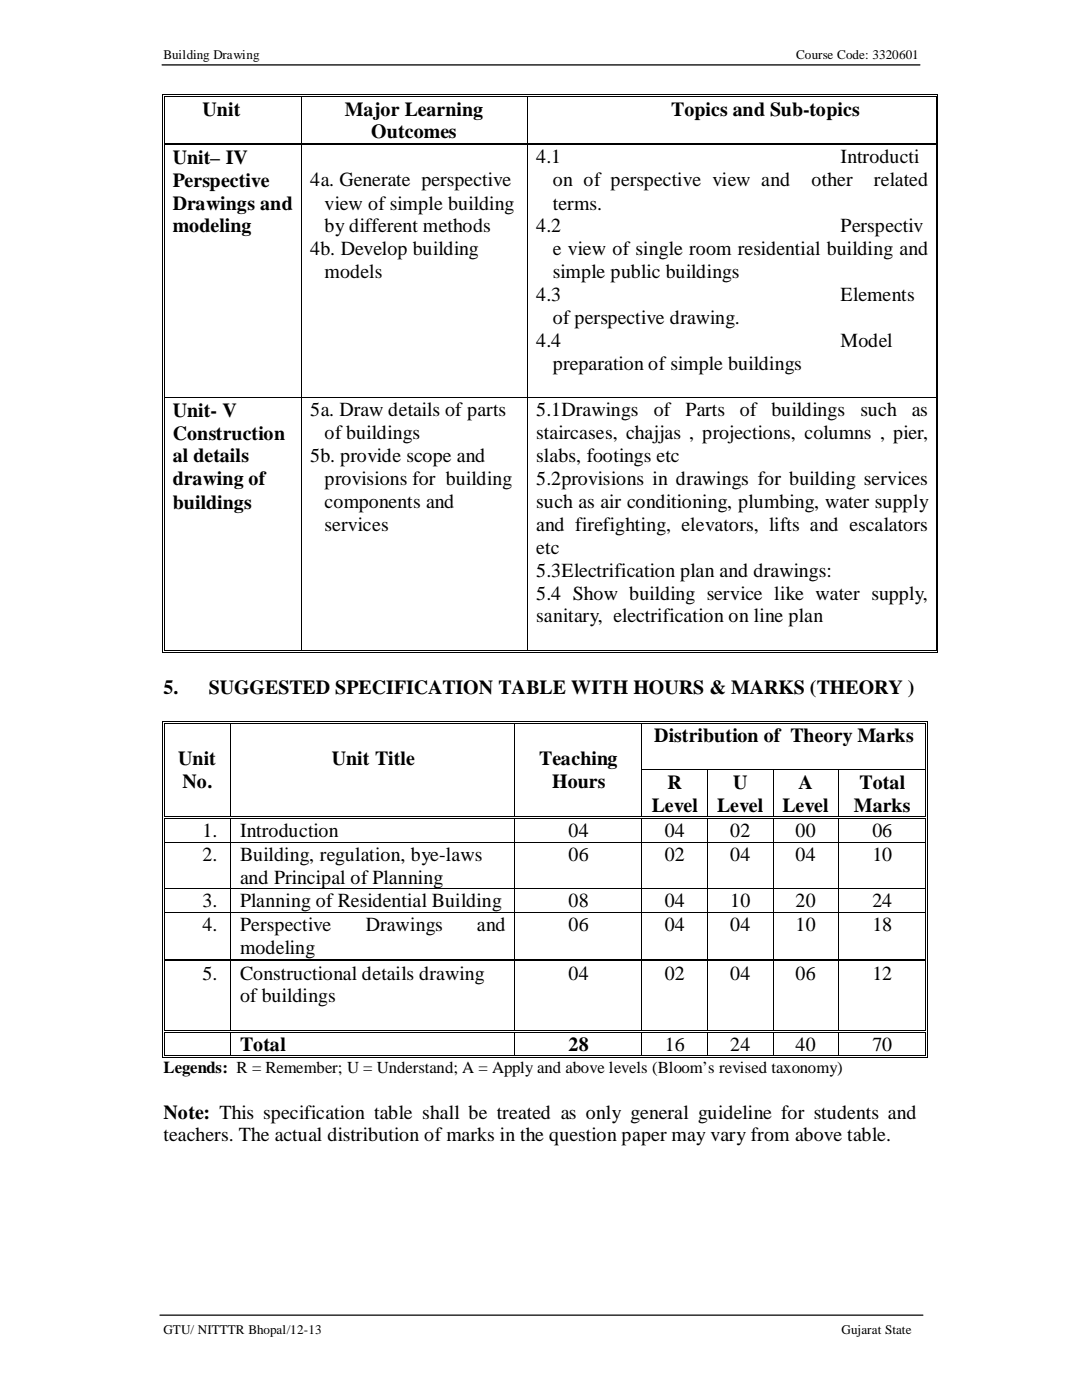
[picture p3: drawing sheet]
<svg xmlns="http://www.w3.org/2000/svg" width="216mm" height="279mm" viewBox="0 0 216 279" stroke-linecap="round" stroke-linejoin="round" font-family="sans-serif">
<defs><g id="words">
<g font-size="4">
<text x="40.4" y="23.1">Unit</text>
<text x="68.8" y="23.1">Major Learning</text>
<text x="133.9" y="23.1">Topics and Sub-topics</text>
<text x="74.1" y="27.6">Outcomes</text>
<text x="34.5" y="32.7">Unit– IV</text>
<text x="107" y="32.6">4.1</text>
<text x="167.7" y="32.6">Introducti</text>
<text x="34.5" y="37.3">Perspective</text>
<text x="34.5" y="41.8">Drawings and</text>
<text x="61.9" y="37.2">4a. Generate perspective</text>
<text x="64.8" y="41.8">view of simple building</text>
<text x="110.3" y="37.2">on of perspective view and</text>
<text x="110.3" y="41.8">terms.</text>
<text x="162" y="37.2">other</text>
<text x="174.4" y="37.2">related</text>
<text x="34.5" y="46.4">modeling</text>
<text x="64.8" y="46.3">by different methods</text>
<text x="107" y="46.3">4.2</text>
<text x="167.7" y="46.3">Perspectiv</text>
<text x="61.9" y="51">4b. Develop building</text>
<text x="110.3" y="51">e view of single room residential building and</text>
<text x="64.8" y="55.5">models</text>
<text x="110.3" y="55.5">simple public buildings</text>
<text x="107" y="60.1">4.3</text>
<text x="110.3" y="64.6">of perspective drawing.</text>
<text x="167.7" y="60.1">Elements</text>
<text x="107" y="69.3">4.4</text>
<text x="167.7" y="69.3">Model</text>
<text x="110.3" y="73.7">preparation of simple buildings</text>
<text x="34.5" y="83.1">Unit- V</text>
<text x="61.9" y="83.1">5a. Draw details of parts</text>
<text x="107" y="83.1">5.1Drawings</text>
<text x="130.5" y="83.1">of</text>
<text x="136.8" y="83.1">Parts</text>
<text x="147.7" y="83.1">of buildings</text>
<text x="171.7" y="83.1">such</text>
<text x="181.9" y="83.1">as</text>
<text x="34.5" y="87.7">Construction</text>
<text x="64.8" y="87.6">of buildings</text>
<text x="107" y="87.6">staircases, chajjas , projections, columns , pier,</text>
<text x="34.5" y="92.3">al details</text>
<text x="61.9" y="92.2">5b. provide scope and</text>
<text x="107" y="92.2">slabs, footings etc</text>
<text x="34.5" y="96.9">drawing of</text>
<text x="34.5" y="101.5">buildings</text>
<text x="64.8" y="96.8">provisions for building</text>
<text x="64.8" y="101.4">components and</text>
<text x="107" y="96.8">5.2provisions in drawings for building services</text>
<text x="107" y="101.4">such as air conditioning, plumbing, water supply</text>
<text x="64.8" y="105.9">services</text>
<text x="107" y="105.9">and firefighting, elevators, lifts and escalators</text>
<text x="107" y="110.6">etc</text>
<text x="107" y="115.1">5.3Electrification plan and drawings:</text>
<text x="107" y="119.7">5.4 Show building service like water supply,</text>
<text x="107" y="124.2">sanitary, electrification on line plan</text>
<text x="32.6" y="138.6">5.</text>
<text x="41.7" y="138.6">SUGGESTED SPECIFICATION TABLE WITH HOURS &amp; MARKS (THEORY )</text>
<text x="130.6" y="148.2">Distribution of Theory Marks</text>
<text x="35.6" y="152.7">Unit</text>
<text x="66.2" y="152.7">Unit Title</text>
<text x="107.6" y="152.7">Teaching</text>
<text x="36.4" y="157.3">No.</text>
<text x="110.2" y="157.3">Hours</text>
<text x="133.2" y="157.5">R</text>
<text x="146.3" y="157.5">U</text>
<text x="159.3" y="157.5">A</text>
<text x="171.5" y="157.5">Total</text>
<text x="40.4" y="167">1.</text>
<text x="47.9" y="167">Introduction</text>
<text x="113.5" y="167">04</text>
<text x="130" y="162.1">Level</text>
<text x="132.7" y="167">04</text>
<text x="143.1" y="162.1">Level</text>
<text x="145.7" y="167">02</text>
<text x="156.1" y="162.1">Level</text>
<text x="158.7" y="167">00</text>
<text x="170.3" y="162.1">Marks</text>
<text x="174.1" y="167">06</text>
<text x="40.4" y="171.8">2.</text>
<text x="47.9" y="171.8">Building, regulation, bye-laws</text>
<text x="113.5" y="171.8">06</text>
<text x="132.7" y="171.8">02</text>
<text x="145.7" y="171.8">04</text>
<text x="158.7" y="171.8">04</text>
<text x="174.1" y="171.8">10</text>
<text x="47.9" y="176.4">and Principal of Planning</text>
<text x="40.4" y="181.1">3.</text>
<text x="40.4" y="185.8">4.</text>
<text x="47.9" y="181.1">Planning of Residential Building</text>
<text x="47.9" y="185.8">Perspective</text>
<text x="73" y="185.8">Drawings</text>
<text x="95.2" y="185.8">and</text>
<text x="113.5" y="181.1">08</text>
<text x="113.5" y="185.8">06</text>
<text x="132.7" y="181.1">04</text>
<text x="132.7" y="185.8">04</text>
<text x="145.7" y="181.1">10</text>
<text x="145.7" y="185.8">04</text>
<text x="158.7" y="181.1">20</text>
<text x="158.7" y="185.8">10</text>
<text x="174.1" y="181.1">24</text>
<text x="174.1" y="185.8">18</text>
<text x="47.9" y="190.4">modeling</text>
<text x="40.4" y="195.6">5.</text>
<text x="47.9" y="195.6">Constructional details drawing</text>
<text x="113.5" y="195.6">04</text>
<text x="132.7" y="195.6">02</text>
<text x="145.7" y="195.6">04</text>
<text x="158.7" y="195.6">06</text>
<text x="174.1" y="195.6">12</text>
<text x="47.9" y="200.1">of buildings</text>
<text x="47.9" y="209.8">Total</text>
<text x="113.5" y="209.8">28</text>
<text x="132.7" y="209.7">16</text>
<text x="145.7" y="209.7">24</text>
<text x="158.7" y="209.7">40</text>
<text x="174.1" y="209.7">70</text>
<text x="32.6" y="223.3">Note: This specification table shall be treated as only general guideline for students and</text>
<text x="32.6" y="227.8">teachers. The actual distribution of marks in the question paper may vary from above table.</text>
</g>
<text font-size="3.3" x="32.6" y="214.1">Legends: R = Remember; U = Understand; A = Apply and above levels (Bloom’s revised taxonomy)</text>
<g font-size="2.6">
<text x="32.6" y="11.9">Building Drawing</text>
<text x="158.8" y="11.9">Course Code: 3320601</text>
<text x="32.6" y="266.2">GTU/ NITTTR Bhopal/12-13</text>
<text x="167.9" y="266.2">Gujarat State</text>
</g>
</g></defs>
<path d="M32.3 13h151.3M31.9 262.5h152.2" fill="none" stroke="#000" stroke-width=".25"/>
<g fill="#000">
<path d="M32.3 18.8h.2v.4h-.2zM32.3 18.8h.6v.2h-.6zM32.7 19.1l.2 .1zM60 18.8h.5v.2h-.5zM60 19.1l.5 .1zM105.2 18.8h.4v.2h-.4zM105.2 19.1l.4 .1zM186.7 18.8h.5v.2h-.5zM186.7 19.1l.2 .1zM187 18.8h.2v.4h-.2zM32.3 28.5h.2v.5h-.2zM32.7 28.5l.2 .1z"/>
<path d="M32.7 28.8h.2v.2h-.2zM60 28.5l.5 .1zM60 28.8h.5v.2h-.5zM105.2 28.5l.4 .1zM105.2 28.8h.4v.2h-.4zM186.7 28.5l.2 .1zM186.7 28.8h.2v.2h-.2zM187 28.5h.2v.5h-.2zM32.3 79.2h.2v.2h-.2zM32.7 79.2h.2v.2h-.2zM60 79.2h.2v.2h-.2zM105.2 79.2h.1v.2h-.1z"/>
<path d="M186.7 79.2h.2v.2h-.2zM187 79.2h.2v.2h-.2zM32.3 129.7h.2v.5h-.2zM32.3 130h.6v.2h-.6zM32.7 129.7h.2v.2h-.2zM60 129.7h.5v.2h-.5zM60 130h.5v.2h-.5zM105.2 129.7h.4v.2h-.4zM105.2 130h.4v.2h-.4zM186.7 130h.5v.2h-.5zM186.7 129.7h.2v.2h-.2zM187 129.7h.2v.5h-.2z"/>
<path d="M32.3 143.9h.2v.5h-.2zM32.3 143.9h.6v.2h-.6zM32.3 153.6h.2v.2h-.2zM32.7 144.3h.2v.1h-.2zM32.7 153.6h.2v.2h-.2zM46 143.9h.5v.2h-.5zM46 144.3h.5v.1h-.5zM46 153.6h.1v.2h-.1zM102.6 143.9h.5v.2h-.5zM102.6 144.3h.5v.1h-.5zM102.6 153.6h.2v.2h-.2zM128 143.9h.5v.2h-.5z"/>
<path d="M128 144.3h.5v.1h-.5zM128 153.6h.2v.2h-.2zM141.1 153.6l.1 .2zM154.2 153.6h.1v.2h-.1zM167.2 153.6h.2v.2h-.2zM184.7 143.9h.4v.2h-.4zM184.7 144.3h.1v.1h-.1zM184.7 153.6h.1v.2h-.1zM184.9 143.9h.2v.5h-.2zM184.9 153.6h.2v.2h-.2zM32.3 162.9h.2v.5h-.2zM32.3 168h.2v.1h-.2z"/>
<path d="M32.3 177.3h.2v.2h-.2zM32.7 162.9h.2v.2h-.2zM32.7 163.2h.2v.2h-.2zM32.7 168h.2v.1h-.2zM32.7 177.3h.2v.2h-.2zM46 162.9h.5v.2h-.5zM46 163.2h.5v.2h-.5zM46 168h.1v.1h-.1zM46 177.3h.1v.2h-.1zM102.6 162.9h.5v.2h-.5zM102.6 163.2h.5v.2h-.5zM102.6 168h.2v.1h-.2z"/>
<path d="M102.6 177.3h.2v.2h-.2zM128 162.9h.5v.2h-.5zM128 163.2h.5v.2h-.5zM128 168h.2v.1h-.2zM128 177.3h.2v.2h-.2zM141.1 162.9h.5v.2h-.5zM141.1 163.2h.5v.2h-.5zM141.1 168l.1 .1zM141.1 177.3l.1 .2zM154.2 162.9h.4v.2h-.4zM154.2 163.2h.4v.2h-.4zM154.2 168h.1v.1h-.1z"/>
<path d="M154.2 177.3h.1v.2h-.1zM167.2 162.9h.4v.2h-.4zM167.2 163.2h.4v.2h-.4zM167.2 168h.2v.1h-.2zM167.2 177.3h.2v.2h-.2zM184.7 162.9h.1v.2h-.1zM184.7 163.2h.1v.2h-.1zM184.7 168h.1v.1h-.1zM184.7 177.3h.1v.2h-.1zM184.9 162.9h.2v.5h-.2zM184.9 168h.2v.1h-.2zM184.9 177.3h.2v.2h-.2z"/>
<path d="M32.3 182h.2v.2h-.2zM32.3 191.3h.2v.5h-.2zM32.7 182h.2v.2h-.2zM32.7 191.3h.2v.2h-.2zM32.7 191.7l.2 .1zM46 182h.1v.2h-.1zM46 191.3h.5v.2h-.5zM46 191.7l.5 .1zM102.6 182h.2v.2h-.2zM102.6 191.3h.5v.2h-.5zM102.6 191.7l.5 .1zM128 182h.2v.2h-.2z"/>
<path d="M128 191.3h.5v.2h-.5zM128 191.7l.5 .1zM141.1 182l.1 .2zM141.1 191.3h.5v.2h-.5zM141.1 191.7l.5 .1zM154.2 182h.1v.2h-.1zM154.2 191.3h.4v.2h-.4zM154.2 191.7l.4 .1zM167.2 182h.2v.2h-.2zM167.2 191.3h.4v.2h-.4zM167.2 191.7l.4 .1zM184.7 182h.1v.2h-.1z"/>
<path d="M184.7 191.3h.1v.2h-.1zM184.7 191.7l.1 .1zM184.9 182h.2v.2h-.2zM184.9 191.3h.2v.5h-.2zM32.3 205.6h.2v.5h-.2zM32.3 210.7h.2v.5h-.2zM32.3 211h.6v.2h-.6zM32.7 205.6h.2v.1h-.2zM32.7 205.9h.2v.2h-.2zM32.7 210.7h.2v.1h-.2zM46 205.6h.5v.1h-.5zM46 205.9h.5v.2h-.5z"/>
<path d="M46 210.7h.5v.1h-.5zM46 211h.5v.2h-.5zM102.6 205.6h.5v.1h-.5zM102.6 205.9h.5v.2h-.5zM102.6 210.7h.5v.1h-.5zM102.6 211h.5v.2h-.5zM128 205.6h.5v.1h-.5zM128 205.9h.5v.2h-.5zM128 210.7h.5v.1h-.5zM128 211h.5v.2h-.5zM141.1 205.6h.5v.1h-.5zM141.1 205.9h.5v.2h-.5z"/>
<path d="M141.1 210.7h.5v.1h-.5zM141.1 211h.5v.2h-.5zM154.2 205.6h.4v.1h-.4zM154.2 205.9h.4v.2h-.4zM154.2 210.7h.4v.1h-.4zM154.2 211h.4v.2h-.4zM167.2 205.6h.4v.1h-.4zM167.2 205.9h.4v.2h-.4zM167.2 210.7h.4v.1h-.4zM167.2 211h.4v.2h-.4zM184.7 205.6h.1v.1h-.1zM184.7 205.9h.1v.2h-.1z"/>
<path d="M184.7 211h.4v.2h-.4zM184.7 210.7h.1v.1h-.1zM184.9 205.6h.2v.5h-.2zM184.9 210.7h.2v.5h-.2z"/>
</g>
<g fill="none" stroke="#000" stroke-width=".2">
<path d="M32.4 19.2v9.3M32.8 19.2v9.3M32.9 18.9h27.1M32.9 19.2h27.1M60.1 19.2v9.3M60.5 18.9h44.7M60.5 19.2h44.7M105.2 19.2v9.3M105.6 18.9h81.1M105.6 19.2h81.1M186.8 19.2v9.3M187.1 19.2v9.3"/>
<path d="M32.4 29v50.2M32.8 29v50.2M32.9 28.6h27.1M32.9 28.9h27.1M60.1 29v50.2M60.5 28.6h44.7M60.5 28.9h44.7M105.2 29v50.2M105.6 28.6h81.1M105.6 28.9h81.1M186.8 29v50.2M187.1 29v50.2"/>
<path d="M32.4 79.4v50.3M32.8 79.4v50.3M32.9 79.3h27.1M60.1 79.4v50.3M60.2 79.3h45M105.2 79.4v50.3M105.3 79.3h81.4M186.8 79.4v50.3M187.1 79.4v50.3M32.9 130.1h27.1M32.9 129.8h27.1M60.5 130.1h44.7"/>
<path d="M60.5 129.8h44.7M105.6 130.1h81.1M105.6 129.8h81.1M32.4 144.4v9.2M32.4 153.8v9.1M32.8 144.4v9.2M32.8 153.8v9.1M32.9 144h13.1M32.9 144.4h13.1M46.1 144.4v9.2M46.1 153.8v9.1M46.5 144h56.1"/>
<path d="M46.5 144.4h56.1M102.7 144.4v9.2M102.7 153.8v9.1M103.1 144h24.9M103.1 144.4h24.9M128.1 144.4v9.2M128.1 153.8v9.1M128.2 153.7h12.9M128.5 144h56.2M128.5 144.4h56.2M141.2 153.8v9.1M141.2 153.7h13"/>
<path d="M154.3 153.8v9.1M154.3 153.7h12.9M167.3 153.8v9.1M167.4 153.7h17.3M184.7 144.4v9.2M184.7 153.8v9.1M185 144.4v9.2M185 153.8v9.1M32.4 163.4v4.6M32.4 168.1v9.2M32.4 177.5v4.5M32.8 163.4v4.6"/>
<path d="M32.8 168.1v9.2M32.8 177.5v4.5M32.9 163h13.1M32.9 163.3h13.1M32.9 168.1h13.1M32.9 177.4h13.1M46.1 163.4v4.6M46.1 168.1v9.2M46.1 177.5v4.5M46.1 168.1h56.5M46.1 177.4h56.5M46.5 163h56.1"/>
<path d="M46.5 163.3h56.1M102.7 163.4v4.6M102.7 168.1v9.2M102.7 177.5v4.5M102.8 168.1h25.2M102.8 177.4h25.2M103.1 163h24.9M103.1 163.3h24.9M128.1 163.4v4.6M128.1 168.1v9.2M128.1 177.5v4.5M128.2 168.1h12.9"/>
<path d="M128.2 177.4h12.9M128.5 163h12.6M128.5 163.3h12.6M141.2 163.4v4.6M141.2 168.1v9.2M141.2 177.5v4.5M141.2 168.1h13M141.2 177.4h13M141.6 163h12.6M141.6 163.3h12.6M154.3 163.4v4.6M154.3 168.1v9.2"/>
<path d="M154.3 177.5v4.5M154.3 168.1h12.9M154.3 177.4h12.9M154.6 163h12.6M154.6 163.3h12.6M167.3 163.4v4.6M167.3 168.1v9.2M167.3 177.5v4.5M167.4 168.1h17.3M167.4 177.4h17.3M167.6 163h17.1M167.6 163.3h17.1"/>
<path d="M184.7 163.4v4.6M184.7 168.1v9.2M184.7 177.5v4.5M185 163.4v4.6M185 168.1v9.2M185 177.5v4.5M32.4 182.2v9.1M32.4 191.8v13.8M32.8 182.2v9.1M32.8 191.8v13.8M32.9 182.1h13.1M32.9 191.4h13.1"/>
<path d="M32.9 191.7h13.1M46.1 182.2v9.1M46.1 191.8v13.8M46.1 182.1h56.5M46.5 191.4h56.1M46.5 191.7h56.1M102.7 182.2v9.1M102.7 191.8v13.8M102.8 182.1h25.2M103.1 191.4h24.9M103.1 191.7h24.9M128.1 182.2v9.1"/>
<path d="M128.1 191.8v13.8M128.2 182.1h12.9M128.5 191.4h12.6M128.5 191.7h12.6M141.2 182.2v9.1M141.2 191.8v13.8M141.2 182.1h13M141.6 191.4h12.6M141.6 191.7h12.6M154.3 182.2v9.1M154.3 191.8v13.8M154.3 182.1h12.9"/>
<path d="M154.6 191.4h12.6M154.6 191.7h12.6M167.3 182.2v9.1M167.3 191.8v13.8M167.4 182.1h17.3M167.6 191.4h17.1M167.6 191.7h17.1M184.7 182.2v9.1M184.7 191.8v13.8M185 182.2v9.1M185 191.8v13.8M32.4 206.1v4.6"/>
<path d="M32.8 206.1v4.6M32.9 205.7h13.1M32.9 206h13.1M32.9 211.1h13.1M32.9 210.7h13.1M46.1 206.1v4.6M46.5 205.7h56.1M46.5 206h56.1M46.5 211.1h56.1M46.5 210.7h56.1M102.7 206.1v4.6M103.1 205.7h24.9"/>
<path d="M103.1 206h24.9M103.1 211.1h24.9M103.1 210.7h24.9M128.1 206.1v4.6M128.5 205.7h12.6M128.5 206h12.6M128.5 211.1h12.6M128.5 210.7h12.6M141.2 206.1v4.6M141.6 205.7h12.6M141.6 206h12.6M141.6 211.1h12.6"/>
<path d="M141.6 210.7h12.6M154.3 206.1v4.6M154.6 205.7h12.6M154.6 206h12.6M154.6 211.1h12.6M154.6 210.7h12.6M167.3 206.1v4.6M167.6 205.7h17.1M167.6 206h17.1M167.6 211.1h17.1M167.6 210.7h17.1M184.7 206.1v4.6"/>
<path d="M185 206.1v4.6"/>
</g>
<use href="#words"/>
</svg>
